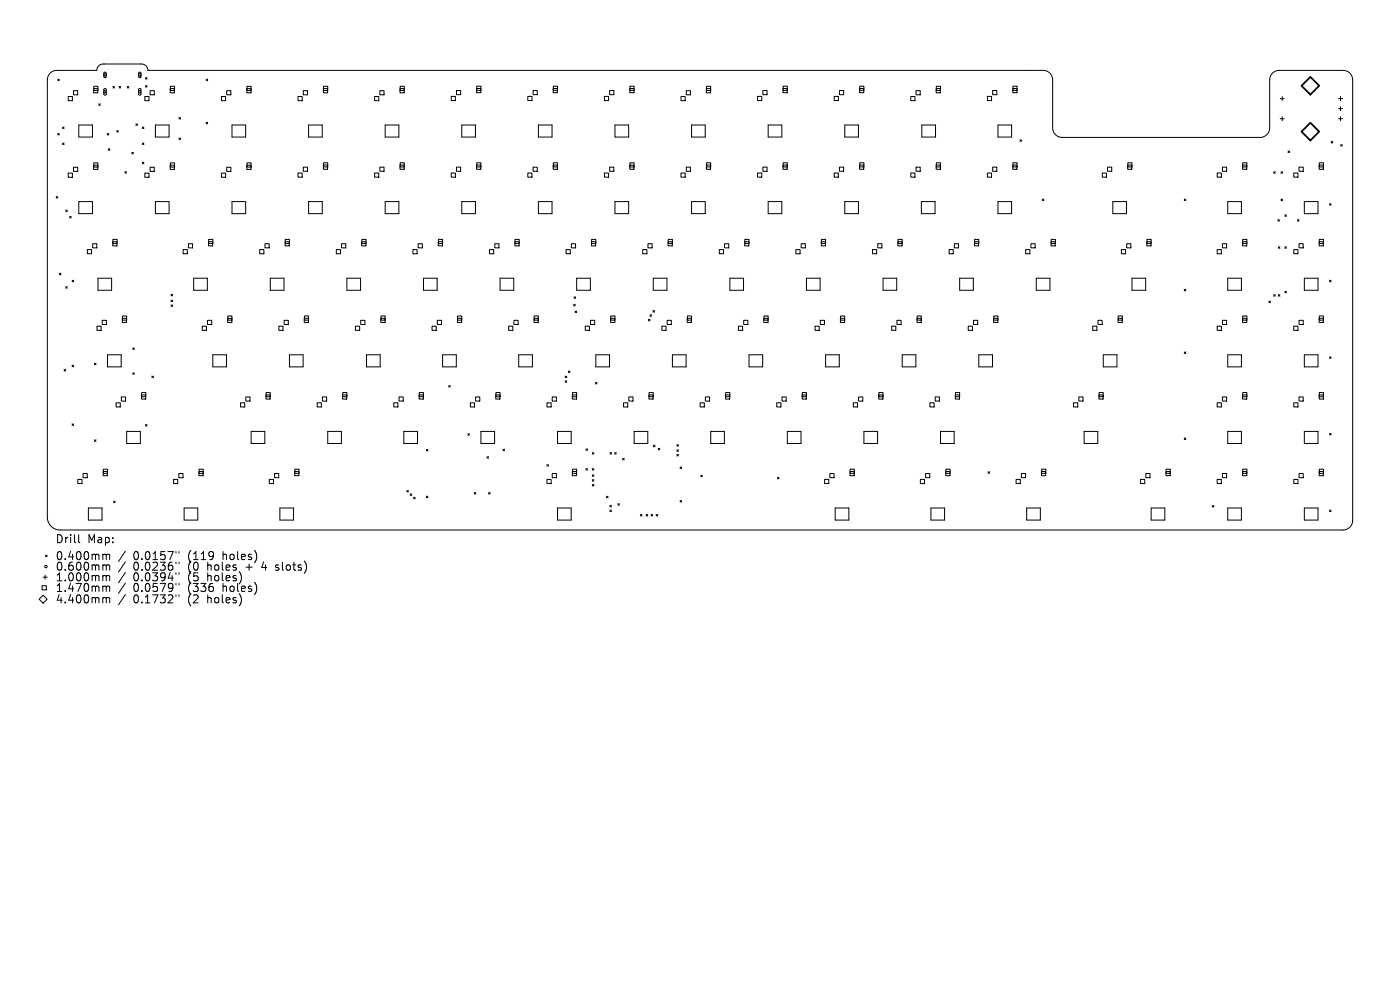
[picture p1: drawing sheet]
<svg xmlns="http://www.w3.org/2000/svg" width="297mm" height="210mm" viewBox="0 0 297 210" stroke-linecap="round" stroke-linejoin="round" font-family="sans-serif">
<defs><g id="words">
<g font-size="2.4">
<text x="11.7" y="115.5">Drill</text>
<text x="11.7" y="119">0.400mm</text>
<text x="18.5" y="115.5">Map:</text>
<text x="28.3" y="119">0.0157&quot;</text>
<text x="40" y="119">(119</text>
<text x="47.5" y="119">holes)</text>
<text x="11.7" y="121.3">0.600mm</text>
<text x="11.7" y="123.5">1.000mm</text>
<text x="11.7" y="125.8">1.470mm</text>
<text x="28.3" y="121.3">0.0236&quot;</text>
<text x="28.3" y="123.5">0.0394&quot;</text>
<text x="28.3" y="125.8">0.0579&quot;</text>
<text x="40" y="121.3">(0</text>
<text x="40" y="123.5">(5</text>
<text x="40" y="125.8">(336</text>
<text x="44.2" y="121.3">holes</text>
<text x="44.2" y="123.5">holes)</text>
<text x="47.5" y="125.8">holes)</text>
<text x="52.5" y="121.3">+</text>
<text x="56.1" y="121.3">4</text>
<text x="59.2" y="121.3">slots)</text>
<text x="11.7" y="128.2">4.400mm</text>
<text x="28.3" y="128.2">0.1732&quot;</text>
<text x="40" y="128.2">(2</text>
<text x="44.2" y="128.2">holes)</text>
</g>
</g></defs>
<g fill="none" stroke="#000" stroke-width=".21">
<path d="M10.6 15.5l.6-.4 .7-.2h8.6a1.35 1.35 0 0 1 1.4-1.3h8.1a1.35 1.35 0 0 1 1.4 1.3h189.9a2.03 2.03 0 0 1 2 2.1v10.1a2.03 2.03 0 0 0 2 2h42a2.03 2.03 0 0 0 2.1-2v-10.1a2.03 2.03 0 0 1 2-2.1h13.5a2.03 2.03 0 0 1 2.1 2.1v93.4a2.03 2.03 0 0 1-2.1 2h-272.1a2.71 2.71 0 0 1-2.8-2.7v-92.7l.2-.7zM12.2 16.8l.4 .3M12.6 16.8l-.4 .3M15.6 19.2h.9v.9h-.9zM19.9 18.8h.8v.9h-.8zM19.9 18.3h.9v.9h-.9zM22.1 15.4l.3-.1 .1 .2v.8l-.2 .2-.3-.2zM22.1 18.8h.3l.1 .2v1l-.2 .2-.3-.2zM24 18.3l.3 .4M24.3 18.3l-.3 .4M25.3 18.3l.3 .4M25.6 18.3l-.3 .4"/>
<path d="M27 18.3l.3 .4M27.3 18.3l-.3 .4M29.5 15.4l.2-.1 .2 .2v.8l-.2 .2-.3-.2zM29.5 18.8h.2l.2 .2v1l-.2 .2-.3-.2zM30.9 16.5l.3 .3M30.9 18.1l.3 .4M31.2 16.5l-.3 .3M31.2 18.1l-.3 .4M31.8 19.2h.9v.9h-.9zM36.1 18.8h.9v.9h-.9zM36.1 18.3h.9v.9h-.9zM43.7 16.8l.4 .3"/>
<path d="M44.1 16.8l-.4 .3M48.1 19.2h.9v.9h-.9zM52.4 18.8h.8v.9h-.8zM52.4 18.3h.9v.9h-.9zM64.3 19.2h.9v.9h-.9zM68.6 18.8h.9v.9h-.9zM68.6 18.3h.9v.9h-.9zM80.6 19.2h.9v.9h-.9zM84.9 18.8h.8v.9h-.8zM84.9 18.3h.9v.9h-.9zM96.8 19.2h.9v.9h-.9zM101.1 18.8h.9v.9h-.9z"/>
<path d="M101.1 18.3h.9v.9h-.9zM113.1 19.2h.9v.9h-.9zM117.4 18.8h.8v.9h-.8zM117.4 18.3h.9v.9h-.9zM129.3 19.2h.9v.9h-.9zM133.6 18.8h.9v.9h-.9zM133.6 18.3h.9v.9h-.9zM145.6 19.2h.9v.9h-.9zM149.9 18.8h.8v.9h-.8zM149.9 18.3h.9v.9h-.9zM161.8 19.2h.9v.9h-.9zM166.1 18.8h.9v.9h-.9z"/>
<path d="M166.1 18.3h.9v.9h-.9zM178.1 19.2h.9v.9h-.9zM182.4 18.8h.8v.9h-.8zM182.4 18.3h.9v.9h-.9zM194.3 19.2h.9v.9h-.9zM198.6 18.8h.9v.9h-.9zM198.6 18.3h.9v.9h-.9zM210.6 19.2h.9v.9h-.9zM214.8 18.8h.9v.9h-.9zM214.9 18.3h.9v.9h-.9zM12.2 28.3l.4 .3M12.6 28.3l-.4 .3"/>
<path d="M13.3 26.9l.3 .4M13.3 30.3l.3 .4M13.6 26.9l-.3 .4M13.6 30.3l-.3 .4M14.5 20.5h.9v.9h-.9zM14.5 36.7h.9v.9h-.9zM15.6 35.5h.9v.9h-.9zM16.7 26.5h2.9v2.6h-2.9zM19.9 35.1h.8v.8h-.8zM19.9 34.6h.9v.8h-.9zM20.9 22l.4 .4M21.3 22l-.4 .4"/>
<path d="M22.7 28.3l.4 .3M23 31.6l.3 .3M23.1 28.3l-.4 .3M23.3 31.6l-.3 .3M24.8 27.7l.3 .3M25.1 27.7l-.3 .3M26.5 36.4l.3 .3M26.8 36.4l-.3 .3M28 32.3l.3 .4M28.3 32.3l-.3 .4M28.8 26.3l.4 .3M29.2 26.3l-.4 .3"/>
<path d="M30.2 26.9l.3 .4M30.2 30.3l.3 .4M30.2 34.4l.3 .3M30.5 26.9l-.3 .4M30.5 30.3l-.3 .4M30.5 34.4l-.3 .3M30.7 20.5h.9v.9h-.9zM30.7 36.7h.9v.9h-.9zM31.8 35.5h.9v.9h-.9zM33 26.5h2.9v2.6h-2.9zM36.1 35.1h.9v.8h-.9zM36.1 34.6h.9v.8h-.9z"/>
<path d="M38 24.9l.3 .4M38 29.3l.3 .3M38.3 24.9l-.3 .4M38.3 29.3l-.3 .3M43.7 25.9l.4 .4M44.1 25.9l-.4 .4M47 20.5h.9v.9h-.9zM47 36.7h.9v.9h-.9zM48.1 35.5h.9v.9h-.9zM49.2 26.5h2.9v2.6h-2.9zM52.4 35.1h.8v.8h-.8zM52.4 34.6h.9v.8h-.9z"/>
<path d="M63.2 20.5h.9v.9h-.9zM63.2 36.7h.9v.9h-.9zM64.3 35.4h.9v.9h-.9zM65.5 26.5h2.9v2.6h-2.9zM68.6 35h.9v.9h-.9zM68.6 34.5h.9v.9h-.9zM79.5 20.5h.9v.9h-.9zM79.5 36.7h.9v.9h-.9zM80.6 35.4h.9v.9h-.9zM81.7 26.5h2.9v2.6h-2.9zM84.9 35h.8v.9h-.8zM84.9 34.5h.9v.9h-.9z"/>
<path d="M95.7 20.4h.9v.9h-.9zM95.7 36.7h.9v.9h-.9zM96.8 35.4h.9v.9h-.9zM98 26.5h2.9v2.6h-2.9zM101.1 35h.9v.9h-.9zM101.1 34.5h.9v.9h-.9zM112 20.4h.9v.9h-.9zM112 36.7h.9v.9h-.9zM113.1 35.4h.9v.9h-.9zM114.2 26.5h2.9v2.6h-2.9zM117.4 35h.8v.9h-.8zM117.4 34.5h.9v.9h-.9z"/>
<path d="M128.2 20.4h.9v.9h-.9zM128.2 36.7h.9v.9h-.9zM129.3 35.4h.9v.9h-.9zM130.5 26.5h2.9v2.6h-2.9zM133.6 35h.9v.9h-.9zM133.6 34.5h.9v.9h-.9zM144.5 20.5h.9v.9h-.9zM144.5 36.7h.9v.9h-.9zM145.6 35.4h.9v.9h-.9zM146.7 26.5h2.9v2.6h-2.9zM149.9 35h.8v.9h-.8zM149.9 34.5h.9v.9h-.9z"/>
<path d="M160.7 20.4h.9v.9h-.9zM160.7 36.7h.9v.9h-.9zM161.8 35.4h.9v.9h-.9zM163 26.5h2.9v2.6h-2.9zM166.1 35h.9v.9h-.9zM166.1 34.5h.9v.9h-.9zM177 20.4h.9v.9h-.9zM177 36.7h.9v.9h-.9zM178.1 35.4h.9v.9h-.9zM179.2 26.5h2.9v2.6h-2.9zM182.4 35h.8v.9h-.8zM182.4 34.5h.9v.9h-.9z"/>
<path d="M193.2 20.5h.9v.9h-.9zM193.2 36.7h.9v.9h-.9zM194.3 35.4h.9v.9h-.9zM195.6 26.5h2.9v2.6h-2.9zM198.6 35h.9v.9h-.9zM198.6 34.5h.9v.9h-.9zM209.5 20.4h.9v.9h-.9zM209.5 36.7h.9v.9h-.9zM210.6 35.4h.9v.9h-.9zM211.7 26.5h2.9v2.6h-2.9zM214.8 35h.9v.9h-.9zM214.9 34.5h.9v.9h-.9z"/>
<path d="M216.4 29.7l.3 .3M216.7 29.7l-.3 .3M233.8 36.7h.9v.9h-.9zM235 35.4h.8v.9h-.8zM239.2 35h.9v.9h-.9zM239.3 34.5h.8v.9h-.8zM258.2 36.7h.9v.9h-.9zM259.3 35.4h.9v.9h-.9zM263.6 35h.9v.9h-.9zM263.6 34.5h.9v.9h-.9zM270.2 36.4l.3 .4M270.5 36.4l-.3 .4"/>
<path d="M271.6 20.9h.8M271.6 25.2h.8M271.8 36.4l.3 .4M272 20.5v.8M272 24.8v.8M272.1 36.4l-.3 .4M273.2 32l.4 .4M273.6 32l-.4 .4M274.5 36.7h.9v.9h-.9zM275.6 35.4h.9v.9h-.9zM279.8 35h.9v.9h-.9zM279.9 34.5h.9v.9h-.9z"/>
<path d="M282.4 30l.3 .3M282.7 30l-.3 .3M284 20.9h.8M284 25.2h.8M284 23.1h.8M284.4 20.5v.8M284.4 22.6v.9M284.4 24.8v.8M284.4 30.7l.4 .3M284.8 30.7l-.4 .3M11.9 41.7l.4 .3M12.3 41.7l-.4 .3"/>
<path d="M12.6 58l.3 .3M12.9 58l-.3 .3M13.9 44.6l.4 .3M14.3 44.6l-.4 .3M14.8 45.9l.3 .3M15.1 45.9l-.3 .3M15.3 59.4l.3 .4M15.6 59.4l-.3 .4M16.7 42.8h2.9v2.5h-2.9zM18.5 52.9h.9v.9h-.9zM19.7 51.7h.8v.9h-.8zM20.8 59h2.9v2.6h-2.9z"/>
<path d="M23.9 51.3h.9v.9h-.9zM24 50.8h.8v.9h-.8zM33 42.8h2.9v2.5h-2.9zM38.8 52.9h.9v.9h-.9zM40 51.7h.9v.9h-.9zM41.1 59h2.9v2.6h-2.9zM44.2 51.3h.9v.9h-.9zM44.3 50.8h.9v.9h-.9zM49.2 42.8h2.9v2.5h-2.9zM55.1 52.9h.9v.9h-.9zM56.2 51.7h.9v.9h-.9zM57.3 59h2.9v2.6h-2.9z"/>
<path d="M60.5 51.3h.9v.9h-.9zM60.5 50.8h.9v.9h-.9zM65.5 42.8h2.9v2.5h-2.9zM71.3 52.9h.9v.9h-.9zM72.5 51.7h.9v.9h-.9zM73.6 59h2.9v2.6h-2.9zM76.7 51.3h.9v.9h-.9zM76.8 50.8h.9v.9h-.9zM81.7 42.8h2.9v2.5h-2.9zM87.6 52.9h.9v.9h-.9zM88.7 51.7h.9v.9h-.9zM89.8 59h2.9v2.6h-2.9z"/>
<path d="M93 51.3h.9v.9h-.9zM93 50.8h.9v.9h-.9zM98 42.8h2.9v2.5h-2.9zM103.8 52.9h.9v.9h-.9zM105 51.7h.8v.9h-.8zM106.1 59h2.9v2.6h-2.9zM109.2 51.3h.9v.9h-.9zM109.3 50.8h.8v.9h-.8zM114.2 42.8h2.9v2.5h-2.9zM120.1 52.9h.9v.9h-.9zM121.2 51.7h.9v.9h-.9zM122.3 59h2.9v2.6h-2.9z"/>
<path d="M125.5 51.3h.9v.9h-.9zM125.5 50.8h.9v.9h-.9zM130.5 42.8h2.9v2.5h-2.9zM136.3 52.9h.9v.9h-.9zM137.5 51.7h.8v.9h-.8zM138.6 59h2.9v2.6h-2.9zM141.7 51.3h.9v.9h-.9zM141.8 50.8h.8v.9h-.8zM146.7 42.8h2.9v2.5h-2.9zM152.6 52.9h.9v.9h-.9zM153.7 51.7h.9v.9h-.9zM154.8 59h2.9v2.6h-2.9z"/>
<path d="M158 51.3h.9v.9h-.9zM158 50.8h.9v.9h-.9zM163 42.8h2.9v2.5h-2.9zM168.8 52.9h.9v.9h-.9zM170 51.7h.8v.9h-.8zM171.1 59h2.9v2.6h-2.9zM174.2 51.3h.9v.9h-.9zM174.3 50.8h.8v.9h-.8zM179.2 42.8h2.9v2.5h-2.9zM185.1 52.9h.9v.9h-.9zM186.2 51.7h.9v.9h-.9zM187.3 59h2.9v2.6h-2.9z"/>
<path d="M190.5 51.3h.9v.9h-.9zM190.5 50.8h.9v.9h-.9zM195.5 42.8h2.9v2.5h-2.9zM201.3 52.9h.9v.9h-.9zM202.5 51.7h.8v.9h-.8zM203.6 59h2.9v2.6h-2.9zM206.7 51.3h.9v.9h-.9zM206.8 50.8h.8v.9h-.8zM211.7 42.8h2.9v2.5h-2.9zM217.6 52.9h.9v.9h-.9zM218.7 51.7h.9v.9h-.9zM219.8 59h2.9v2.6h-2.9z"/>
<path d="M221.1 42.2l.4 .4M221.5 42.2l-.4 .4M223 51.3h.9v.9h-.9zM223 50.8h.9v.9h-.9zM236.1 42.8h2.9v2.5h-2.9zM237.9 52.9h.9v.9h-.9zM239 51.7h.9v.9h-.9zM240.1 59h2.9v2.6h-2.9zM243.3 51.3h.9v.9h-.9zM243.3 50.8h.9v.9h-.9zM251.2 42.2l.4 .4M251.6 42.2l-.4 .4"/>
<path d="M258.2 52.9h.9v.9h-.9zM259.3 51.7h.9v.9h-.9zM260.5 42.8h2.9v2.5h-2.9zM260.5 59h2.9v2.6h-2.9zM263.6 51.3h.9v.9h-.9zM263.6 50.8h.9v.9h-.9zM271.1 46.6l.3 .3M271.2 52.3l.3 .4M271.4 46.6l-.3 .3M271.5 52.3l-.3 .4M271.8 42.2l.3 .4M272.1 42.2l-.3 .4"/>
<path d="M272.6 45.6l.3 .3M272.6 52.3l.3 .4M272.9 45.6l-.3 .3M272.9 52.3l-.3 .4M274.5 52.9h.9v.9h-.9zM275.2 46.6l.4 .3M275.6 46.6l-.4 .3M275.6 51.7h.9v.9h-.9zM276.7 42.8h2.9v2.5h-2.9zM276.7 59h2.9v2.6h-2.9zM279.8 51.3h.9v.9h-.9zM279.9 50.8h.9v.9h-.9z"/>
<path d="M282 43.2l.4 .3M282 59.4l.4 .4M282.4 43.2l-.4 .3M282.4 59.4l-.4 .4M13.6 78.4l.3 .3M13.9 60.8l.4 .3M13.9 78.4l-.3 .3M14.3 60.8l-.4 .3M15.3 77.5l.3 .3M15.6 77.5l-.3 .3M20 77l.4 .4M20.4 77l-.4 .4"/>
<path d="M20.6 69.2h.9v.9h-.9zM21.7 67.9h.9v.9h-.9zM22.8 75.3h2.9v2.5h-2.9zM26 67.5h.8v.9h-.8zM26 67h.9v.9h-.9zM28.2 73.8l.3 .3M28.2 79.1l.3 .3M28.5 73.8l-.3 .3M28.5 79.1l-.3 .3M32.2 79.8l.4 .3M32.6 79.8l-.4 .3M36.3 62.4l.3 .4"/>
<path d="M36.3 63.7l.3 .3M36.3 64.7l.3 .3M36.6 62.4l-.3 .4M36.6 63.7l-.3 .3M36.6 64.7l-.3 .3M42.9 69.2h.9v.9h-.9zM44 67.9h.9v.9h-.9zM45.2 75.3h2.9v2.5h-2.9zM48.3 67.5h.9v.9h-.9zM48.3 67h.9v.9h-.9zM59.2 69.2h.8v.9h-.8zM60.3 67.9h.9v.9h-.9z"/>
<path d="M61.4 75.3h2.9v2.5h-2.9zM64.5 67.5h.9v.9h-.9zM64.6 67h.9v.9h-.9zM75.4 69.2h.9v.9h-.9zM76.5 67.9h.9v.9h-.9zM77.8 75.3h2.9v2.5h-2.9zM80.8 67.5h.9v.9h-.9zM80.8 67h.9v.9h-.9zM91.7 69.2h.8v.9h-.8zM92.8 67.9h.9v.9h-.9zM93.9 75.3h2.9v2.5h-2.9zM97 67.5h.9v.9h-.9z"/>
<path d="M97.1 67h.9v.9h-.9zM107.9 69.2h.9v.9h-.9zM109 67.9h.9v.9h-.9zM110 75.3h2.9v2.5h-2.9zM113.3 67.5h.9v.9h-.9zM113.3 67h.9v.9h-.9zM119.9 79.8l.3 .3M120.2 79.8l-.3 .3M120.6 78.7l.3 .3M120.9 78.7l-.3 .3M121.7 64.6l.3 .3M121.8 63l.3 .3"/>
<path d="M122 66l.3 .3M122 64.6l-.3 .3M122.1 63l-.3 .3M122.3 66l-.3 .3M124.2 69.2h.8v.9h-.8zM125.3 67.9h.9v.9h-.9zM126.4 75.3h2.9v2.5h-2.9zM129.5 67.5h.9v.9h-.9zM129.6 67h.9v.9h-.9zM137.6 67.7l.3 .4M137.9 66.8l.3 .3M137.9 67.7l-.3 .4"/>
<path d="M138.2 66.8l-.3 .3M138.5 65.9l.4 .3M138.9 65.9l-.4 .3M140.4 69.2h.9v.9h-.9zM141.5 67.9h.9v.9h-.9zM142.7 75.3h2.9v2.5h-2.9zM145.8 67.5h.9v.9h-.9zM145.8 67h.9v.9h-.9zM156.7 69.2h.8v.9h-.8zM157.8 67.9h.9v.9h-.9zM158.9 75.3h2.9v2.5h-2.9zM162 67.5h.9v.9h-.9z"/>
<path d="M162.1 67h.9v.9h-.9zM172.9 69.2h.9v.9h-.9zM174 67.9h.9v.9h-.9zM175.1 75.3h2.9v2.5h-2.9zM178.3 67.5h.9v.9h-.9zM178.3 67h.9v.9h-.9zM189.2 69.2h.8v.9h-.8zM190.3 67.9h.9v.9h-.9zM191.4 75.3h2.9v2.5h-2.9zM194.5 67.5h.9v.9h-.9zM194.6 67h.9v.9h-.9zM205.4 69.2h.9v.9h-.9z"/>
<path d="M206.5 67.9h.9v.9h-.9zM207.6 75.3h2.9v2.5h-2.9zM210.8 67.5h.9v.9h-.9zM210.8 67h.9v.9h-.9zM231.8 69.2h.9v.9h-.9zM232.9 67.9h.9v.9h-.9zM234.1 75.3h2.9v2.5h-2.9zM237.2 67.5h.9v.9h-.9zM237.2 67h.9v.9h-.9zM251.2 61.4l.4 .3M251.2 74.7l.4 .3M251.6 61.4l-.4 .3"/>
<path d="M251.6 74.7l-.4 .3M258.2 69.2h.9v.9h-.9zM259.3 67.9h.9v.9h-.9zM260.5 75.3h2.9v2.5h-2.9zM263.6 67.5h.9v.9h-.9zM263.6 67h.9v.9h-.9zM269.2 63.9l.3 .3M269.5 63.9l-.3 .3M270.2 62.5l.3 .3M270.5 62.5l-.3 .3M271.2 62.5l.3 .3M271.5 62.5l-.3 .3"/>
<path d="M272.6 61.8l.3 .3M272.9 61.8l-.3 .3M274.5 69.2h.9v.9h-.9zM275.6 67.9h.9v.9h-.9zM276.7 75.3h2.9v2.5h-2.9zM279.8 67.5h.9v.9h-.9zM279.9 67h.9v.9h-.9zM282 75.7l.4 .3M282.4 75.7l-.4 .3M15.3 89.9l.3 .4M15.6 89.9l-.3 .4M20 93.3l.4 .3"/>
<path d="M20.4 93.3l-.4 .3M21.9 99.5h.9v.9h-.9zM24.6 85.4h.9v.9h-.9zM25.7 84.2h.9v.9h-.9zM26.9 91.5h2.9v2.6h-2.9zM30 83.8h.9v.9h-.9zM30 83.3h.9v.9h-.9zM30.9 90l.3 .4M31.2 90l-.3 .4M42.2 99.5h.9v.9h-.9zM51 85.4h.9v.9h-.9zM52.2 84.2h.8v.9h-.8z"/>
<path d="M53.3 91.5h2.9v2.6h-2.9zM56.4 83.8h.9v.9h-.9zM56.5 83.3h.8v.9h-.8zM62.5 99.5h.9v.9h-.9zM67.3 85.4h.9v.9h-.9zM68.4 84.2h.9v.9h-.9zM69.5 91.5h2.9v2.6h-2.9zM72.7 83.8h.9v.9h-.9zM72.7 83.3h.9v.9h-.9zM83.5 85.4h.9v.9h-.9zM84.7 84.2h.8v.9h-.8zM85.7 91.5h2.9v2.6h-2.9z"/>
<path d="M88.9 83.8h.9v.9h-.9zM89 83.3h.8v.9h-.8zM90.4 95.3l.4 .4M90.8 95.3l-.4 .4M95.2 81.8l.3 .3M95.5 81.8l-.3 .3M99.2 92l.4 .3M99.6 92l-.4 .3M99.8 85.4h.9v.9h-.9zM100.9 84.2h.9v.9h-.9zM102 91.5h2.9v2.6h-2.9zM103.3 96.9l.3 .3"/>
<path d="M103.6 96.9l-.3 .3M105.2 83.8h.9v.9h-.9zM105.2 83.3h.9v.9h-.9zM106.7 95.3l.3 .3M107 95.3l-.3 .3M116 98.6l.4 .3M116 85.4h.9v.9h-.9zM116.4 98.6l-.4 .3M117.2 84.2h.8v.9h-.8zM118.3 91.5h2.9v2.6h-2.9zM119.9 80.8l.3 .3M120.2 80.8l-.3 .3"/>
<path d="M121.4 83.8h.9v.9h-.9zM121.4 83.3h.9v.9h-.9zM121.4 99.5h.9v.9h-.9zM124.3 95.2l.3 .4M124.3 99.4l.3 .3M124.6 95.2l-.3 .4M124.6 99.4l-.3 .3M125.6 96l.4 .3M125.6 99.4l.4 .3M126 96l-.4 .3M126 99.4l-.4 .3M126.3 81.1l.4 .4"/>
<path d="M126.7 81.1l-.4 .4M129.4 96l.3 .3M129.7 96l-.3 .3M130.4 96l.3 .3M130.7 96l-.3 .3M132.1 97.2l.3 .4M132.3 85.4h.9v.9h-.9zM132.4 97.2l-.3 .4M133.4 84.2h.9v.9h-.9zM134.5 91.5h2.9v2.6h-2.9zM137.7 83.8h.9v.9h-.9zM137.7 83.3h.9v.9h-.9z"/>
<path d="M138.6 94.4l.4 .4M139 94.4l-.4 .4M139.6 95.1l.4 .3M140 95.1l-.4 .3M143.6 94.3l.3 .4M143.6 95.4l.3 .4M143.6 96.4l.3 .3M143.9 94.3l-.3 .4M143.9 95.4l-.3 .4M143.9 96.4l-.3 .3M144.3 99.1l.3 .3M144.6 99.1l-.3 .3"/>
<path d="M148.5 85.4h.9v.9h-.9zM149.6 84.2h.9v.9h-.9zM150.8 91.5h2.9v2.6h-2.9zM153.9 83.8h.9v.9h-.9zM153.9 83.3h.9v.9h-.9zM164.8 85.4h.9v.9h-.9zM165.9 84.2h.9v.9h-.9zM167 91.5h2.9v2.6h-2.9zM170.2 83.8h.9v.9h-.9zM170.2 83.3h.9v.9h-.9zM180.4 99.5h.8v.9h-.8zM181 85.4h.9v.9h-.9z"/>
<path d="M182.1 84.2h.9v.9h-.9zM183.3 91.5h2.9v2.6h-2.9zM186.4 83.8h.9v.9h-.9zM186.4 83.3h.9v.9h-.9zM197.3 85.4h.9v.9h-.9zM198.4 84.2h.9v.9h-.9zM199.5 91.5h2.9v2.6h-2.9zM200.7 99.5h.9v.9h-.9zM202.7 83.8h.8v.9h-.8zM202.7 83.3h.9v.9h-.9zM221 99.5h.9v.9h-.9zM227.7 85.4h.9v.9h-.9z"/>
<path d="M228.9 84.2h.9v.9h-.9zM230 91.5h2.9v2.6h-2.9zM233.1 83.8h.9v.9h-.9zM233.2 83.3h.9v.9h-.9zM247.4 99.5h.9v.9h-.9zM251.2 92.9l.4 .3M251.6 92.9l-.4 .3M258.2 85.4h.9v.9h-.9zM259.3 84.2h.9v.9h-.9zM260.5 91.5h2.9v2.6h-2.9zM263.6 83.8h.9v.9h-.9zM263.6 83.3h.9v.9h-.9z"/>
<path d="M263.6 99.5h.9v.9h-.9zM274.5 85.4h.9v.9h-.9zM275.6 84.2h.9v.9h-.9zM276.7 91.5h2.9v2.6h-2.9zM279.8 83.8h.9v.9h-.9zM279.9 83.3h.9v.9h-.9zM279.9 99.5h.9v.9h-.9zM282 91.9l.4 .4M282.4 91.9l-.4 .4M9.7 117.8l.3 .3M10 117.8l-.3 .3M16.5 101.7h.9v.9h-.9z"/>
<path d="M16.7 113.4v1.5l.2 .2M17.6 100.4h.9v.9h-.9zM18.7 107.8h2.9v2.5h-2.9zM21.9 100h.9v.9h-.9zM22.1 117.6l.4 .1v.1M22.1 119.8h.2l.2 .3M22.5 117.8v.9M22.5 117.8l.3-.2 .4 .1 .1 1M24.1 106.3l.3 .3M24.4 106.3l-.3 .3M26.6 116.9l-1.5 2.2M26.6 119.2l-1.5 2.2"/>
<path d="M36.8 101.7h.9v.9h-.9zM37.3 117v.3M37.3 119.3v.3M37.9 100.4h.9v.9h-.9zM38 117v.3M38 119.3v.3M39.1 107.8h2.9v2.5h-2.9zM42.2 100h.9v.9h-.9zM57.1 101.7h.9v.9h-.9zM58.2 100.4h.9v.9h-.9zM58.5 119.9v.4M59.4 107.8h2.9v2.5h-2.9z"/>
<path d="M62.5 100h.9v.9h-.9zM86.3 104l.3 .4M86.6 104l-.3 .4M87 104.8l.4 .3M87.4 104.8l-.4 .3M87.7 105.5l.4 .3M88.1 105.5l-.4 .3M90.4 105.2l.4 .4M90.8 105.2l-.4 .4M100.6 104.5l.3 .3M100.9 104.5l-.3 .3M103.6 104.5l.4 .3"/>
<path d="M104 104.5l-.4 .3M116 101.7h.9v.9h-.9zM117.2 100.4h.8v.9h-.8zM118.3 107.8h2.9v2.5h-2.9zM121.4 100h.9v.9h-.9zM125.6 101.7l.4 .4M125.6 100.7l.4 .4M125.7 102.8l.3 .3M126 101.7l-.4 .4M126 100.7l-.4 .4M126 102.8l-.3 .3M128.7 105.3l.3 .3"/>
<path d="M129 105.3l-.3 .3M129.4 107.2l.3 .3M129.4 108.2l.3 .3M129.7 107.2l-.3 .3M129.7 108.2l-.3 .3M131.1 106.8l.3 .4M131.4 106.8l-.3 .4M135.9 109.1l.3 .4M136.2 109.1l-.3 .4M137.1 109.1l.3 .4M137.4 109.1l-.3 .4M138.1 109.1l.4 .4"/>
<path d="M138.5 109.1l-.4 .4M139.2 109.1l.3 .4M139.5 109.1l-.3 .4M144.3 106.2l.3 .3M144.6 106.2l-.3 .3M148.7 100.8l.3 .4M149 100.8l-.3 .4M164.9 101.2l.4 .4M165.3 101.2l-.4 .4M174.9 101.7h.9v.9h-.9zM176.1 100.4h.8v.9h-.8zM177.2 107.8h2.9v2.5h-2.9z"/>
<path d="M180.3 100h.9v.9h-.9zM195.2 101.7h.9v.9h-.9zM196.4 100.4h.9v.9h-.9zM197.5 107.8h2.9v2.5h-2.9zM200.6 100h.9v.9h-.9zM209.6 100.1l.3 .3M209.9 100.1l-.3 .3M215.6 101.7h.8v.9h-.8zM216.7 100.4h.9v.9h-.9zM217.8 107.8h2.9v2.5h-2.9zM220.9 100h.9v.9h-.9zM242 101.7h.9v.9h-.9z"/>
<path d="M243.1 100.4h.9v.9h-.9zM244.2 107.8h2.9v2.5h-2.9zM247.3 100h.9v.9h-.9zM257.2 107.2l.3 .4M257.5 107.2l-.3 .4M258.2 101.7h.9v.9h-.9zM259.3 100.4h.9v.9h-.9zM260.5 107.8h2.9v2.5h-2.9zM263.6 100h.9v.9h-.9zM274.5 101.7h.9v.9h-.9zM275.6 100.4h.9v.9h-.9zM276.7 107.8h2.9v2.5h-2.9z"/>
<path d="M279.8 100h.9v.9h-.9zM282 108.2l.4 .3M282.4 108.2l-.4 .3M8.9 124.2h.9v.9h-.9zM9.1 126.3l.9 .8-.9 .9-.8-.9zM9.1 122.4h.9M9.6 122v.9M22.1 122.1h.2l.2 .2M22.1 124.3l.4 .1v.2M22.1 126.8h.4v.2M22.5 120.1v.9M22.5 122.3v.9"/>
<path d="M22.5 124.6v.9M22.5 127v.9M22.5 120.1l.3-.3 .4 .1 .1 1.1M22.5 122.3l.3-.2 .4 .1 .1 1M22.5 124.6l.3-.3 .4 .1 .1 1.1M22.5 127l.3-.2h.4l.1 1.1M26.6 121.4l-1.5 2.2M26.6 123.7l-1.5 2.2M26.6 126.1l-1.5 2.2M37.3 121.5v.3M37.3 123.8v.3M37.3 126.2v.3"/>
<path d="M38 121.5v.3M38 123.8v.3M38 126.2v.3M58.4 120.9l.2 .1"/>
<circle cx="22.3" cy="15.9" r=".26"/>
<circle cx="22.3" cy="19.5" r=".26"/>
<circle cx="29.7" cy="15.9" r=".26"/>
<circle cx="29.7" cy="19.5" r=".26"/>
<circle cx="9.7" cy="120.2" r=".26"/>
</g>
<path d="M278 16.3l1.9 1.9-1.9 1.9-1.9-1.9zM276.1 27.9l1.9-1.9 1.9 1.9-1.9 1.9z" fill="none" stroke="#000" stroke-width=".38"/>
<use href="#words"/>
</svg>
